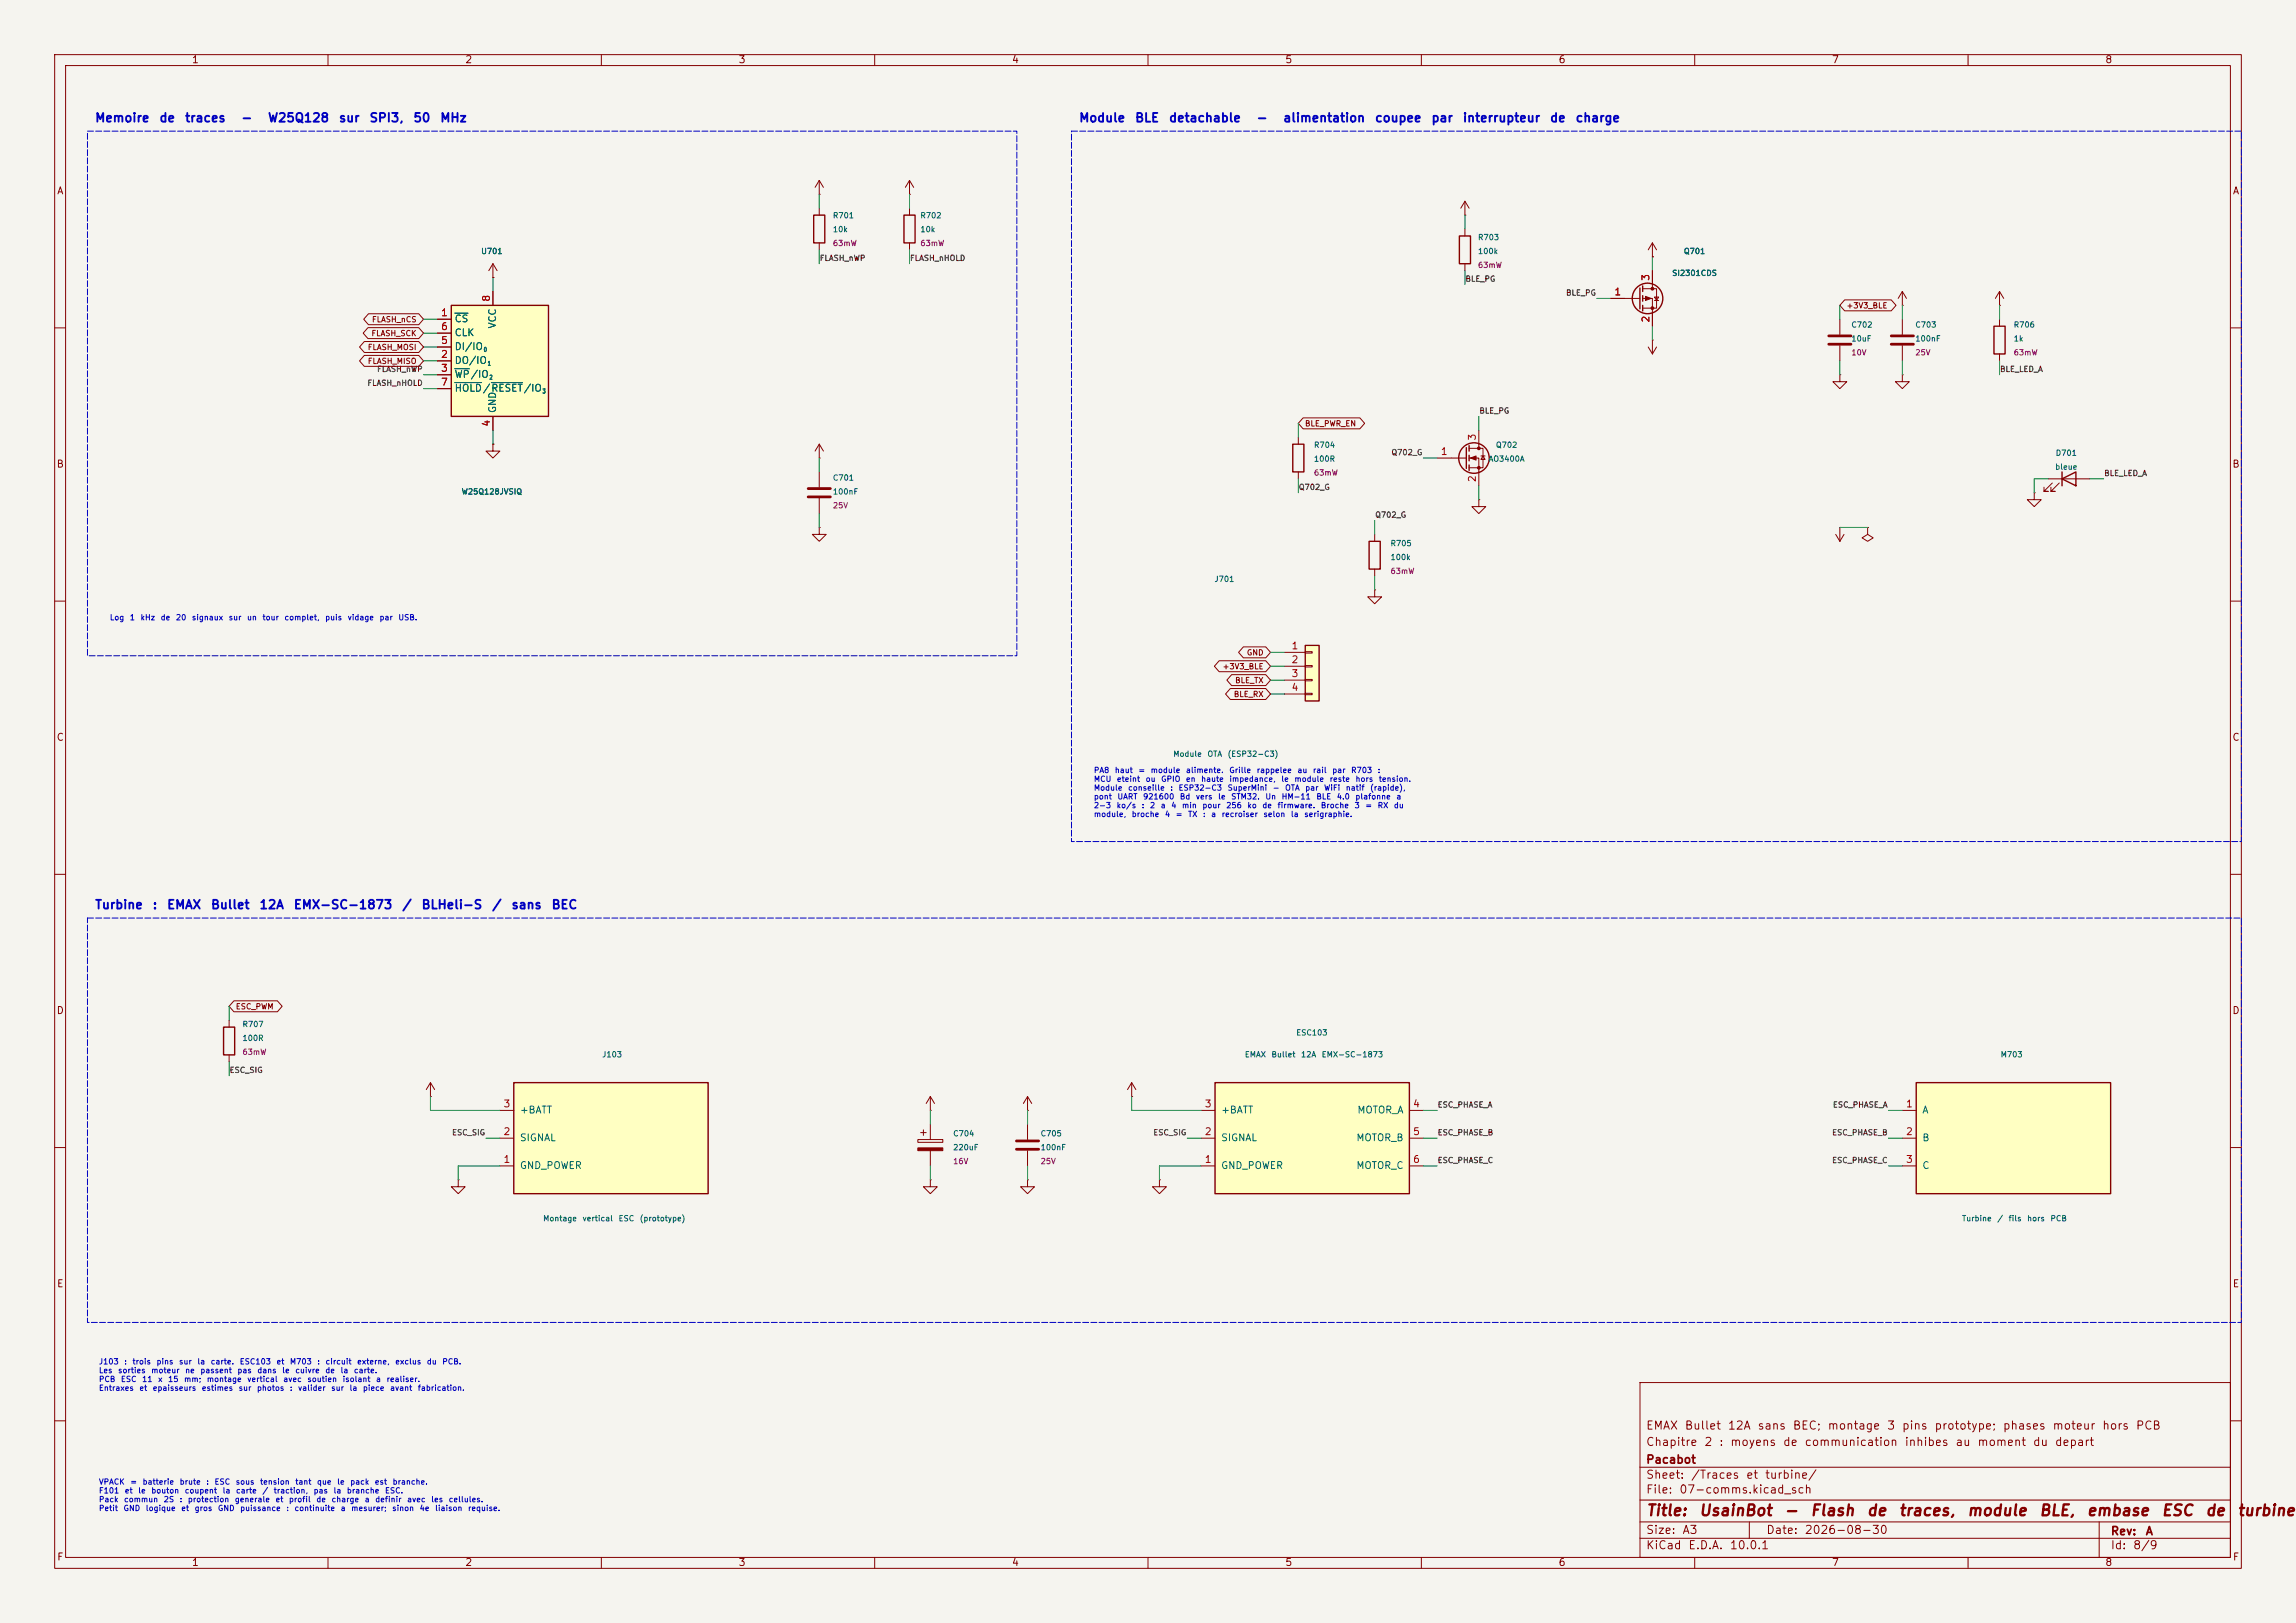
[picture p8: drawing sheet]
<svg xmlns="http://www.w3.org/2000/svg" width="420mm" height="297mm" viewBox="0 0 420 297" stroke-linecap="round" stroke-linejoin="round" font-family="sans-serif">
<defs><g id="words">
<g font-size="2" fill="#840000">
<text x="301" y="277.9">Title:</text>
<text x="310.6" y="277.9">UsainBot</text>
<text x="326.2" y="277.9">-</text>
<text x="331" y="277.9">Flash</text>
<text x="341.3" y="277.9">de</text>
<text x="347.2" y="277.9">traces,</text>
<text x="359.7" y="277.9">module</text>
<text x="372.9" y="277.9">BLE,</text>
<text x="381.6" y="277.9">embase</text>
<text x="395.2" y="277.9">ESC</text>
<text x="403.3" y="277.9">de</text>
<text x="409.1" y="277.9">turbine</text>
</g>
<g font-size="1.6" fill="#0000c2">
<text x="17.3" y="22.8">Memoire</text>
<text x="29" y="22.8">de</text>
<text x="33.7" y="22.8">traces</text>
<text x="44" y="22.8">-</text>
<text x="48.9" y="22.8">W25Q128</text>
<text x="61.9" y="22.8">sur</text>
<text x="67.5" y="22.8">SPI3,</text>
<text x="75.5" y="22.8">50</text>
<text x="80.4" y="22.8">MHz</text>
<text x="197.3" y="22.8">Module</text>
<text x="207.5" y="22.8">BLE</text>
<text x="213.7" y="22.8">detachable</text>
<text x="229.7" y="22.8">-</text>
<text x="234.6" y="22.8">alimentation</text>
<text x="251.4" y="22.8">coupee</text>
<text x="261.7" y="22.8">par</text>
<text x="267.5" y="22.8">interrupteur</text>
<text x="283.4" y="22.8">de</text>
<text x="288.1" y="22.8">charge</text>
<text x="17.3" y="166.7">Turbine</text>
<text x="27.8" y="166.7">:</text>
<text x="30.4" y="166.7">EMAX</text>
<text x="38.5" y="166.7">Bullet</text>
<text x="47.3" y="166.7">12A</text>
<text x="53.6" y="166.7">EMX-SC-1873</text>
<text x="73.5" y="166.7">/</text>
<text x="77" y="166.7">BLHeli-S</text>
<text x="89.9" y="166.7">/</text>
<text x="93.4" y="166.7">sans</text>
<text x="100.8" y="166.7">BEC</text>
</g>
<g font-size="1.5" fill="#840000">
<text x="301" y="262">EMAX</text>
<text x="308.1" y="262">Bullet</text>
<text x="315.9" y="262">12A</text>
<text x="321.4" y="262">sans</text>
<text x="327.8" y="262">BEC;</text>
<text x="334.2" y="262">montage</text>
<text x="345.1" y="262">3</text>
<text x="347.8" y="262">pins</text>
<text x="353.7" y="262">prototype;</text>
<text x="366.3" y="262">phases</text>
<text x="375.3" y="262">moteur</text>
<text x="384.4" y="262">hors</text>
<text x="390.6" y="262">PCB</text>
<text x="301" y="268.2">Pacabot</text>
<text x="301" y="265">Chapitre</text>
<text x="311.6" y="265">2</text>
<text x="314.4" y="265">:</text>
<text x="316.4" y="265">moyens</text>
<text x="326" y="265">de</text>
<text x="330" y="265">communication</text>
<text x="348.3" y="265">inhibes</text>
<text x="357.6" y="265">au</text>
<text x="361.6" y="265">moment</text>
<text x="371.8" y="265">du</text>
<text x="375.8" y="265">depart</text>
<text x="301" y="273.7">File:</text>
<text x="301" y="271">Sheet:</text>
<text x="307.1" y="273.7">07-comms.kicad_sch</text>
<text x="309.2" y="271">/Traces</text>
<text x="319.3" y="271">et</text>
<text x="322.7" y="271">turbine/</text>
<text x="301" y="281.1">Size:</text>
<text x="307.6" y="281.1">A3</text>
<text x="323" y="281.1">Date:</text>
<text x="330" y="281.1">2026-08-30</text>
<text x="386" y="281.3">Rev:</text>
<text x="392.4" y="281.3">A</text>
<text x="301" y="283.9">KiCad</text>
<text x="308.7" y="283.9">E.D.A.</text>
<text x="316.3" y="283.9">10.0.1</text>
<text x="386" y="283.9">Id:</text>
<text x="390.1" y="283.9">8/9</text>
</g>
<g font-size="1.3" fill="#840000">
<text x="35" y="11.9">1</text>
<text x="85" y="11.9">2</text>
<text x="135" y="11.9">3</text>
<text x="185" y="11.9">4</text>
<text x="235" y="11.9">5</text>
<text x="285" y="11.9">6</text>
<text x="335" y="11.9">7</text>
<text x="385" y="11.9">8</text>
<text x="10.3" y="35.9">A</text>
<text x="408.3" y="35.9">A</text>
<text x="10.3" y="85.9">B</text>
<text x="408.2" y="85.9">B</text>
<text x="10.3" y="135.9">C</text>
<text x="408.2" y="135.9">C</text>
<text x="10.3" y="185.9">D</text>
<text x="408.2" y="185.9">D</text>
<text x="10.3" y="235.9">E</text>
<text x="408.3" y="235.9">E</text>
<text x="10.3" y="285.9">F</text>
<text x="35" y="286.9">1</text>
<text x="85" y="286.9">2</text>
<text x="135" y="286.9">3</text>
<text x="185" y="286.9">4</text>
<text x="235" y="286.9">5</text>
<text x="285" y="286.9">6</text>
<text x="335" y="286.9">7</text>
<text x="385" y="286.9">8</text>
<text x="408.3" y="285.9">F</text>
</g>
<g font-size="1.3" fill="#a90000">
<text x="302" y="51.5" transform="rotate(-90 302 51.5)">3</text>
<text x="80.6" y="58.2">1</text>
<text x="89.9" y="55.3" transform="rotate(-90 89.9 55.3)">8</text>
<text x="295.2" y="54.4">1</text>
<text x="302" y="59.1" transform="rotate(-90 302 59.1)">2</text>
<text x="80.6" y="65.8">2</text>
<text x="80.6" y="63.2">5</text>
<text x="80.6" y="60.7">6</text>
<text x="80.6" y="68.3">3</text>
<text x="80.6" y="70.9">7</text>
<text x="89.9" y="78.2" transform="rotate(-90 89.9 78.2)">4</text>
<text x="263.5" y="83.6">1</text>
<text x="270.3" y="80.7" transform="rotate(-90 270.3 80.7)">3</text>
<text x="270.3" y="88.3" transform="rotate(-90 270.3 88.3)">2</text>
<text x="236.1" y="119.1">1</text>
<text x="236.1" y="121.7">2</text>
<text x="236.1" y="124.2">3</text>
<text x="236.1" y="126.7">4</text>
<text x="92" y="202.9">3</text>
<text x="220.3" y="202.9">3</text>
<text x="258.4" y="202.9">4</text>
<text x="348.5" y="202.9">1</text>
<text x="92" y="208">2</text>
<text x="220.3" y="208">2</text>
<text x="258.4" y="208">5</text>
<text x="348.5" y="208">2</text>
<text x="92" y="213.1">1</text>
<text x="220.3" y="213.1">1</text>
<text x="258.4" y="213.1">6</text>
<text x="348.5" y="213.1">3</text>
</g>
<g font-size="1.3" fill="#006464">
<text x="83.1" y="59.3">CS</text>
<text x="83.1" y="64.4">DI/IO</text>
<text x="83.1" y="61.8">CLK</text>
<text x="91" y="60.2" transform="rotate(-90 91 60.2)">VCC</text>
<text x="83.1" y="66.9">DO/IO</text>
<text x="83.1" y="69.4">WP/IO</text>
<text x="83.1" y="72">HOLD/RESET/IO</text>
<text x="91" y="75.7" transform="rotate(-90 91 75.7)">GND</text>
<text x="95" y="209.1">SIGNAL</text>
<text x="95" y="204.1">+BATT</text>
<text x="223.3" y="209.1">SIGNAL</text>
<text x="223.3" y="204.1">+BATT</text>
<text x="248" y="209.1">MOTOR_B</text>
<text x="248.2" y="204.1">MOTOR_A</text>
<text x="351.5" y="204.1">A</text>
<text x="351.5" y="209.1">B</text>
<text x="95" y="214.2">GND_POWER</text>
<text x="223.3" y="214.2">GND_POWER</text>
<text x="248" y="214.2">MOTOR_C</text>
<text x="351.5" y="214.2">C</text>
</g>
<g font-size="1" fill="#006464">
<text x="152.3" y="40.2">R701</text>
<text x="168.3" y="40.2">R702</text>
<text x="87.9" y="46.7">U701</text>
<text x="152.3" y="42.7">10k</text>
<text x="168.3" y="42.7">10k</text>
<text x="270.3" y="46.7">100k</text>
<text x="270.3" y="44.2">R703</text>
<text x="307.9" y="46.7">Q701</text>
<text x="305.8" y="50.7">SI2301CDS</text>
<text x="338.6" y="62.7">10uF</text>
<text x="338.6" y="60.2">C702</text>
<text x="350.3" y="62.7">100nF</text>
<text x="350.3" y="60.2">C703</text>
<text x="368.3" y="62.7">1k</text>
<text x="368.3" y="60.2">R706</text>
<text x="240.3" y="82.2">R704</text>
<text x="273.5" y="82.2">Q702</text>
<text x="375.9" y="83.6">D701</text>
<text x="152.3" y="88.2">C701</text>
<text x="240.3" y="84.7">100R</text>
<text x="272.2" y="84.7">AO3400A</text>
<text x="375.8" y="86.2">bleue</text>
<text x="84.3" y="90.7">W25Q128JVSIQ</text>
<text x="152.3" y="90.7">100nF</text>
<text x="254.3" y="100.2">R705</text>
<text x="222.1" y="106.7">J701</text>
<text x="254.3" y="102.7">100k</text>
<text x="214.5" y="138.7">Module</text>
<text x="220.8" y="138.7">OTA</text>
<text x="224.5" y="138.7">(ESP32-C3)</text>
<text x="44.3" y="188.2">R707</text>
<text x="44.3" y="190.7">100R</text>
<text x="237" y="189.7">ESC103</text>
<text x="110.1" y="193.7">J103</text>
<text x="227.6" y="193.7">EMAX</text>
<text x="232.5" y="193.7">Bullet</text>
<text x="237.9" y="193.7">12A</text>
<text x="241.7" y="193.7">EMX-SC-1873</text>
<text x="365.9" y="193.7">M703</text>
<text x="174.3" y="208.2">C704</text>
<text x="190.3" y="208.2">C705</text>
<text x="174.3" y="210.7">220uF</text>
<text x="190.3" y="210.7">100nF</text>
<text x="99.3" y="223.7">Montage</text>
<text x="106.5" y="223.7">vertical</text>
<text x="113.1" y="223.7">ESC</text>
<text x="116.9" y="223.7">(prototype)</text>
<text x="358.8" y="223.7">Turbine</text>
<text x="365.2" y="223.7">/</text>
<text x="367.3" y="223.7">fils</text>
<text x="370.7" y="223.7">hors</text>
<text x="375" y="223.7">PCB</text>
</g>
<g font-size="1" fill="#0f0f0f">
<text x="149.9" y="48">FLASH_nWP</text>
<text x="166.4" y="48">FLASH_nHOLD</text>
<text x="268" y="51.8">BLE_PG</text>
<text x="286.4" y="54.3">BLE_PG</text>
<text x="67.1" y="70.8">FLASH_nHOLD</text>
<text x="68.9" y="68.3">FLASH_nWP</text>
<text x="365.8" y="68.3">BLE_LED_A</text>
<text x="270.5" y="75.9">BLE_PG</text>
<text x="254.4" y="83.5">Q702_G</text>
<text x="237.5" y="89.9">Q702_G</text>
<text x="384.8" y="87.4">BLE_LED_A</text>
<text x="251.5" y="95">Q702_G</text>
<text x="41.9" y="196.6">ESC_SIG</text>
<text x="262.9" y="202.9">ESC_PHASE_A</text>
<text x="335.2" y="202.9">ESC_PHASE_A</text>
<text x="82.6" y="208">ESC_SIG</text>
<text x="210.9" y="208">ESC_SIG</text>
<text x="262.9" y="208">ESC_PHASE_B</text>
<text x="335" y="208">ESC_PHASE_B</text>
<text x="262.9" y="213.1">ESC_PHASE_C</text>
<text x="335" y="213.1">ESC_PHASE_C</text>
</g>
<g font-size="1" fill="#840084">
<text x="152.3" y="45.3">63mW</text>
<text x="168.3" y="45.3">63mW</text>
<text x="270.3" y="49.3">63mW</text>
<text x="338.6" y="65.3">10V</text>
<text x="350.3" y="65.3">25V</text>
<text x="368.3" y="65.3">63mW</text>
<text x="240.3" y="87.3">63mW</text>
<text x="152.3" y="93.3">25V</text>
<text x="254.3" y="105.3">63mW</text>
<text x="44.3" y="193.3">63mW</text>
<text x="174.3" y="213.3">16V</text>
<text x="190.3" y="213.3">25V</text>
</g>
<g font-size="1" fill="#840000">
<text x="67.9" y="59.2">FLASH_nCS</text>
<text x="337.7" y="56.7">+3V3_BLE</text>
<text x="67.2" y="64.3">FLASH_MOSI</text>
<text x="67.8" y="61.8">FLASH_SCK</text>
<text x="67.2" y="66.8">FLASH_MISO</text>
<text x="238.6" y="78.3">BLE_PWR_EN</text>
<text x="223.6" y="122.7">+3V3_BLE</text>
<text x="225.8" y="125.3">BLE_TX</text>
<text x="228" y="120.2">GND</text>
<text x="225.6" y="127.8">BLE_RX</text>
<text x="43" y="185">ESC_PWM</text>
</g>
<g font-size="1" fill="#0000c2">
<text x="20" y="113.7">Log</text>
<text x="23.6" y="113.7">1</text>
<text x="25.6" y="113.7">kHz</text>
<text x="29.3" y="113.7">de</text>
<text x="32.1" y="113.7">20</text>
<text x="35" y="113.7">signaux</text>
<text x="41.7" y="113.7">sur</text>
<text x="45.1" y="113.7">un</text>
<text x="47.9" y="113.7">tour</text>
<text x="51.9" y="113.7">complet,</text>
<text x="59.4" y="113.7">puis</text>
<text x="63.5" y="113.7">vidage</text>
<text x="69.3" y="113.7">par</text>
<text x="72.8" y="113.7">USB.</text>
<text x="200" y="141.7">PA8</text>
<text x="200" y="143.3">MCU</text>
<text x="203.8" y="141.7">haut</text>
<text x="204.2" y="143.3">eteint</text>
<text x="208.1" y="141.7">=</text>
<text x="209.5" y="143.3">ou</text>
<text x="210.4" y="141.7">module</text>
<text x="212.3" y="143.3">GPIO</text>
<text x="216.8" y="143.3">en</text>
<text x="216.8" y="141.7">alimente.</text>
<text x="219.6" y="143.3">haute</text>
<text x="224.8" y="141.7">Grille</text>
<text x="224.8" y="143.3">impedance,</text>
<text x="229.8" y="141.7">rappelee</text>
<text x="234.3" y="143.3">le</text>
<text x="236.7" y="143.3">module</text>
<text x="237.2" y="141.7">au</text>
<text x="240.1" y="141.7">rail</text>
<text x="243.1" y="143.3">reste</text>
<text x="243.6" y="141.7">par</text>
<text x="247" y="141.7">R703</text>
<text x="247.9" y="143.3">hors</text>
<text x="251.9" y="141.7">:</text>
<text x="252.1" y="143.3">tension.</text>
<text x="200" y="144.9">Module</text>
<text x="200" y="146.5">pont</text>
<text x="200" y="148.1">2-3</text>
<text x="200" y="149.8">module,</text>
<text x="204.2" y="148.1">ko/s</text>
<text x="204.3" y="146.5">UART</text>
<text x="206.3" y="144.9">conseille</text>
<text x="206.9" y="149.8">broche</text>
<text x="208.8" y="148.1">:</text>
<text x="209" y="146.5">921600</text>
<text x="210.2" y="148.1">2</text>
<text x="212.2" y="148.1">a</text>
<text x="213" y="149.8">4</text>
<text x="214" y="144.9">:</text>
<text x="214.1" y="148.1">4</text>
<text x="215" y="149.8">=</text>
<text x="215.5" y="144.9">ESP32-C3</text>
<text x="215.7" y="146.5">Bd</text>
<text x="216.1" y="148.1">min</text>
<text x="217.2" y="149.8">TX</text>
<text x="218.6" y="146.5">vers</text>
<text x="219.8" y="148.1">pour</text>
<text x="220" y="149.8">:</text>
<text x="221.4" y="149.8">a</text>
<text x="222.7" y="146.5">le</text>
<text x="223.4" y="149.8">recroiser</text>
<text x="224.2" y="148.1">256</text>
<text x="224.5" y="144.9">SuperMini</text>
<text x="225.1" y="146.5">STM32.</text>
<text x="228.1" y="148.1">ko</text>
<text x="230.8" y="148.1">de</text>
<text x="231" y="149.8">selon</text>
<text x="231.4" y="146.5">Un</text>
<text x="232.7" y="144.9">-</text>
<text x="233.6" y="148.1">firmware.</text>
<text x="234.3" y="146.5">HM-11</text>
<text x="235" y="144.9">OTA</text>
<text x="236" y="149.8">la</text>
<text x="238.5" y="149.8">serigraphie.</text>
<text x="238.7" y="144.9">par</text>
<text x="240.7" y="146.5">BLE</text>
<text x="241.5" y="148.1">Broche</text>
<text x="242.1" y="144.9">WiFi</text>
<text x="244.4" y="146.5">4.0</text>
<text x="246.1" y="144.9">natif</text>
<text x="247.7" y="148.1">3</text>
<text x="247.8" y="146.5">plafonne</text>
<text x="249.6" y="148.1">=</text>
<text x="250.5" y="144.9">(rapide),</text>
<text x="251.9" y="148.1">RX</text>
<text x="254.9" y="148.1">du</text>
<text x="255.3" y="146.5">a</text>
<text x="18" y="249.9">J103</text>
<text x="18" y="251.5">Les</text>
<text x="21.5" y="251.5">sorties</text>
<text x="22.6" y="249.9">:</text>
<text x="24.1" y="249.9">trois</text>
<text x="27.6" y="251.5">moteur</text>
<text x="28.5" y="249.9">pins</text>
<text x="32.6" y="249.9">sur</text>
<text x="33.8" y="251.5">ne</text>
<text x="36" y="249.9">la</text>
<text x="36.6" y="251.5">passent</text>
<text x="38.4" y="249.9">carte.</text>
<text x="43.3" y="251.5">pas</text>
<text x="43.8" y="249.9">ESC103</text>
<text x="47" y="251.5">dans</text>
<text x="50.5" y="249.9">et</text>
<text x="51.5" y="251.5">le</text>
<text x="52.9" y="249.9">M703</text>
<text x="53.9" y="251.5">cuivre</text>
<text x="58" y="249.9">:</text>
<text x="59.4" y="251.5">de</text>
<text x="59.4" y="249.9">circuit</text>
<text x="62.2" y="251.5">la</text>
<text x="64.6" y="251.5">carte.</text>
<text x="65.2" y="249.9">externe,</text>
<text x="72.2" y="249.9">exclus</text>
<text x="78" y="249.9">du</text>
<text x="80.8" y="249.9">PCB.</text>
<text x="18" y="253.1">PCB</text>
<text x="18" y="254.7">Entraxes</text>
<text x="22" y="253.1">ESC</text>
<text x="25.4" y="254.7">et</text>
<text x="25.9" y="253.1">11</text>
<text x="27.8" y="254.7">epaisseurs</text>
<text x="28.8" y="253.1">x</text>
<text x="30.6" y="253.1">15</text>
<text x="33.6" y="253.1">mm;</text>
<text x="36.8" y="254.7">estimes</text>
<text x="37.7" y="253.1">montage</text>
<text x="43.6" y="254.7">sur</text>
<text x="45.1" y="253.1">vertical</text>
<text x="46.9" y="254.7">photos</text>
<text x="51.7" y="253.1">avec</text>
<text x="52.9" y="254.7">:</text>
<text x="54.4" y="254.7">valider</text>
<text x="56.1" y="253.1">soutien</text>
<text x="60.5" y="254.7">sur</text>
<text x="62.6" y="253.1">isolant</text>
<text x="63.8" y="254.7">la</text>
<text x="66.3" y="254.7">piece</text>
<text x="68.7" y="253.1">a</text>
<text x="70.6" y="253.1">realiser.</text>
<text x="71.3" y="254.7">avant</text>
<text x="76.3" y="254.7">fabrication.</text>
<text x="18" y="271.9">VPACK</text>
<text x="18" y="273.5">F101</text>
<text x="18" y="275.1">Pack</text>
<text x="22.6" y="275.1">commun</text>
<text x="22.7" y="273.5">et</text>
<text x="23.7" y="271.9">=</text>
<text x="25.2" y="273.5">le</text>
<text x="26" y="271.9">batterie</text>
<text x="27.6" y="273.5">bouton</text>
<text x="29.8" y="275.1">2S</text>
<text x="32.8" y="271.9">brute</text>
<text x="32.8" y="275.1">:</text>
<text x="33.7" y="273.5">coupent</text>
<text x="34.3" y="275.1">protection</text>
<text x="37.6" y="271.9">:</text>
<text x="39.1" y="271.9">ESC</text>
<text x="40.6" y="273.5">la</text>
<text x="42.9" y="275.1">generale</text>
<text x="43" y="271.9">sous</text>
<text x="43.1" y="273.5">carte</text>
<text x="47.5" y="271.9">tension</text>
<text x="47.9" y="273.5">/</text>
<text x="50" y="273.5">traction,</text>
<text x="50.3" y="275.1">et</text>
<text x="52.8" y="275.1">profil</text>
<text x="53.9" y="271.9">tant</text>
<text x="57.3" y="273.5">pas</text>
<text x="57.8" y="275.1">de</text>
<text x="57.9" y="271.9">que</text>
<text x="60.6" y="275.1">charge</text>
<text x="60.9" y="273.5">la</text>
<text x="61.6" y="271.9">le</text>
<text x="63.4" y="273.5">branche</text>
<text x="64" y="271.9">pack</text>
<text x="66.6" y="275.1">a</text>
<text x="68.5" y="271.9">est</text>
<text x="68.5" y="275.1">definir</text>
<text x="70.3" y="273.5">ESC.</text>
<text x="71.7" y="271.9">branche.</text>
<text x="74.4" y="275.1">avec</text>
<text x="78.8" y="275.1">les</text>
<text x="82" y="275.1">cellules.</text>
<text x="18" y="276.7">Petit</text>
<text x="22.5" y="276.7">GND</text>
<text x="26.6" y="276.7">logique</text>
<text x="33.1" y="276.7">et</text>
<text x="35.5" y="276.7">gros</text>
<text x="39.8" y="276.7">GND</text>
<text x="43.8" y="276.7">puissance</text>
<text x="52.3" y="276.7">:</text>
<text x="53.8" y="276.7">continuite</text>
<text x="62.2" y="276.7">a</text>
<text x="64.1" y="276.7">mesurer;</text>
<text x="71.6" y="276.7">sinon</text>
<text x="76.7" y="276.7">4e</text>
<text x="79.5" y="276.7">liaison</text>
<text x="85.5" y="276.7">requise.</text>
</g>
<g font-size=".8" fill="#006464">
<text x="88.4" y="64.6">0</text>
<text x="89.1" y="67.1">1</text>
<text x="89.5" y="69.6">2</text>
<text x="99.2" y="72.2">3</text>
</g>
</g></defs>
<path d="M0 0h420v297h-420z" fill="#f5f4ef" stroke="#f5f4ef" stroke-width=".18"/>
<g fill="none" stroke="#840000" stroke-width=".18">
<path d="M10 10h400v277h-400zM12 12h396v273h-396zM60 10v2M110 10v2M160 10v2M210 10v2M260 10v2M310 10v2M360 10v2M294.6 54.6h5.4M300.5 52.8h2.5v3.6h-2.5M300.5 54.6h1.8v5.1"/>
<path d="M302.3 49.5v3.3M302.6 54.4h.8l-.4 .6zM302.6 55h.8M336.5 58.4v2.8M348 55.9h.1M348 53.3l-.8 1.3M348 53.3l.7 1.3M348 53.3v2.6M365.8 55.9h.1M365.8 53.3l-.8 1.3M365.8 53.3l.7 1.3M365.8 53.3v2.6"/>
<path d="M365.8 58.4v1.3M10 60h2M336.5 68.6v1.3h1.3l-1.3 1.2-1.2-1.2h1.2M336.5 68.6h.1M336.5 63.2v2.8M348 68.6v1.3h1.2l-1.2 1.2-1.3-1.2h1.3M348 68.6h.1M365.8 64.8v1.2M408 60h2M149.9 83.8h.1M149.9 81.3l-.8 1.3M149.9 81.3l.7 1.3"/>
<path d="M149.9 81.3v2.5M335.8 97.8l.7 1.3M336.5 96.5h.1M336.5 96.5v2.6M337.3 97.8l-.8 1.3M341.6 96.5v1.3l1 .6-1 .7-1-.7 1-.6M341.6 96.5h.1M372.1 90.2v1.2h1.3l-1.3 1.3-1.3-1.3h1.3M372.1 90.2h.1M374.6 87.6h7.7M375.4 88.4l-1.5 1.5h.7h-.7v-.7M376.7 88.4l-1.5 1.5h.7h-.7v-.7"/>
<path d="M10 110h2M408 110h2M10 160h2M408 160h2M10 210h2M83.8 215.9v1.3h1.3l-1.3 1.2-1.3-1.2h1.3M83.8 215.9h.1M170.2 215.9v1.3h1.2l-1.2 1.2-1.3-1.2h1.3M170.2 215.9h.1M408 210h2M300 253h108v32h-108zM10 260h2"/>
<path d="M300 278.5h108M300 274.5h108M300 268.5h108M320 278.5v3M384 278.5v6.5M408 260h2M60 285v2M110 285v2M160 285v2M210 285v2M260 285v2M300 281.5h108"/>
<path d="M310 285v2M360 285v2"/>
</g>
<g fill="none" stroke="#840000" stroke-width=".25">
<path d="M300 52.7v3.8M300.5 52.3v1M300.5 54.1v1M300.5 55.9v1M364.7 59.7h2.1v5.1h-2.1zM377.2 87.6l2.5-1.2v2.5zM377.2 86.4v2.5"/>
<circle cx="301.4" cy="54.6" r="2.79"/>
</g>
<path d="M334.5 61.5h4.1M334.5 63h4.1" fill="none" stroke="#840000" stroke-width=".51"/>
<g fill="#840000" stroke="#840000" stroke-width=".18">
<path d="M301 54.2l1 .4-1 .4z"/>
<circle cx="302.3" cy="52.8" r=".25"/>
<circle cx="302.3" cy="56.4" r=".25"/>
</g>
<path d="M82.5 55.9h17.8v20.3h-17.8z" fill="#ffffc2"/>
<path d="M148.8 39.4h2.1v5.1h-2.1zM165.4 39.4h2v5.1h-2zM82.5 55.9h17.8v20.3h-17.8zM267 43.2h2v5.1h-2zM236.5 81.3h2v5.1h-2zM250.4 99.1h2.1v5h-2.1z" fill="none" stroke="#840000" stroke-width=".25"/>
<g fill="none" stroke="#840000" stroke-width=".18">
<path d="M149.9 35.6h.1M149.9 33v2.6M149.9 38.1v1.3M149.9 33l-.8 1.3M149.9 33l.7 1.3M166.4 35.6h.1M166.4 33l-.8 1.3M166.4 33l.7 1.3M166.4 33v2.6M166.4 38.1v1.3M268 39.4h.1M268 36.8l-.8 1.3"/>
<path d="M268 36.8l.7 1.3M268 36.8v2.6M80 58.4h2.5M90.2 50.8h.1M90.2 48.3v2.5M90.2 53.3v2.6M90.2 48.3l-.8 1.2M90.2 48.3l.7 1.2M149.9 44.5v1.2M166.4 44.5v1.2M268 41.9v1.3M268 48.3v1.2"/>
<path d="M302.3 47h.1M302.3 44.5v2.5M302.3 44.5l-.8 1.2M302.3 44.5l.7 1.2M348 58.4v2.8M80 66h2.5M80 68.6h2.5M80 63.5h2.5M80 61h2.5M80 71.1h2.5M90.2 76.2v2.5M301.5 63.5l.8 1.3"/>
<path d="M302.3 62.2h.1M302.3 62.2v2.6M303 63.5l-.7 1.3M348 63.2v2.8M90.2 81.3v1.3h1.2l-1.2 1.2-1.3-1.2h1.3M90.2 81.3h.1M149.9 96.5v1.3h1.2l-1.2 1.3-1.3-1.3h1.3M149.9 96.5h.1M237.5 80v1.3M237.5 86.4v1.2M251.5 97.8v1.3M251.5 104.1v1.3"/>
<path d="M78.7 198.1l-.7 1.3M78.7 198.1l.8 1.3M78.7 198.1v2.6M78.7 200.7h.1M167.9 208.5h4.6v.5h-4.6zM168.4 207.3h1M168.9 206.8v1M170.2 205.7v2.8M170.2 210.6v2.8M188 205.7v2.8M188 210.6v2.8"/>
</g>
<path d="M83.2 57.3h2.4M83.2 67.5h2.7M83.2 70h4.9M89.9 70h5.7" fill="none" stroke="#006464" stroke-width=".18"/>
<path d="M167.9 210.1h4.6v.5h-4.6z" fill="#840000" stroke="#840000" stroke-width=".18"/>
<path d="M345.9 61.5h4.1M345.9 63h4.1M185.9 208.8h4.1M185.9 210.3h4.1" fill="none" stroke="#840000" stroke-width=".51"/>
<path d="M222.2 198.1h35.6v20.3h-35.6z" fill="#ffffc2"/>
<path d="M222.2 198.1h35.6v20.3h-35.6z" fill="none" stroke="#840000" stroke-width=".25"/>
<path d="M149.9 86.4v2.8M149.9 91.2v2.8M207 198.1l-.8 1.3M207 198.1l.8 1.3M207 198.1v2.6M207 200.7h.1M219.7 213.4h2.5M219.7 208.3h2.5M219.7 203.2h2.5M257.8 213.4h2.5M257.8 208.3h2.5M257.8 203.2h2.5" fill="none" stroke="#840000" stroke-width=".18"/>
<path d="M147.8 89.4h4.1M147.8 90.9h4.1" fill="none" stroke="#840000" stroke-width=".51"/>
<path d="M238.8 118.1h2.5v10.2h-2.5z" fill="#ffffc2"/>
<g fill="none" stroke="#840000" stroke-width=".25">
<path d="M268.2 81.9v3.8M268.7 81.5v1.1M268.7 83.3v1M268.7 85.1v1M238.8 118.1h2.5v10.2h-2.5z"/>
<circle cx="269.6" cy="83.8" r="2.79"/>
</g>
<g fill="none" stroke="#840000" stroke-width=".18">
<path d="M270.5 78.7v3.3M262.9 83.8h5.3M268.7 82h2.6v3.6h-2.6M268.7 83.8h1.8v5.1M270.9 83.4h.8M271.3 83.4l.4 .7h-.8zM234.9 119.4h3.9M238.8 119.3h1.2v.2h-1.2zM234.9 121.9h3.9M234.9 124.5h3.9M234.9 127h3.9M238.8 121.8h1.2v.2h-1.2z"/>
<path d="M238.8 124.3h1.2v.3h-1.2zM238.8 126.9h1.2v.2h-1.2z"/>
</g>
<g fill="#840000" stroke="#840000" stroke-width=".18">
<path d="M269 83.8l1-.4v.8z"/>
<circle cx="270.5" cy="82" r=".25"/>
<circle cx="270.5" cy="85.6" r=".25"/>
</g>
<path d="M350.5 198.1h35.6v20.3h-35.6z" fill="#ffffc2"/>
<path d="M40.9 188h2v5h-2zM350.5 198.1h35.6v20.3h-35.6z" fill="none" stroke="#840000" stroke-width=".25"/>
<g fill="none" stroke="#840000" stroke-width=".18">
<path d="M270.5 91.4v1.3h1.3l-1.3 1.3-1.3-1.3h1.3M270.5 91.4h.1M251.5 108v1.2h1.2l-1.2 1.3-1.3-1.3h1.3M251.5 108h.1M41.9 186.7v1.3M41.9 193v1.3M170.2 203.2h.1M170.2 200.7l-.8 1.2M170.2 200.7l.7 1.2M170.2 200.7v2.5M188 215.9v1.3h1.2l-1.2 1.2-1.3-1.2h1.3M188 215.9h.1"/>
<path d="M188 203.2h.1M188 200.7l-.8 1.2M188 200.7l.7 1.2M188 200.7v2.5M212.1 215.9v1.3h1.3l-1.3 1.2-1.3-1.2h1.3M212.1 215.9h.1M348 203.2h2.5M348 208.3h2.5M348 213.4h2.5"/>
</g>
<path d="M94 198.1h35.5v20.3h-35.5z" fill="#ffffc2"/>
<path d="M94 198.1h35.5v20.3h-35.5z" fill="none" stroke="#840000" stroke-width=".25"/>
<g fill="none" stroke="#840000" stroke-width=".18">
<path d="M67.3 60h9.3l.9 1-.9 1h-9.3l-.9-1zM67.4 57.4h9.2l.9 1-.9 1h-9.2l-.9-1zM80 58.4h2.5M90.2 50.8h.1M90.2 53.3v2.6M294.6 54.6h2.6M302.3 47h.1M302.3 49.5v2.6M302.3 57.2v2.5M337.4 54.9h8.6l.8 1-.8 1h-8.6l-.9-1zM66.6 62.5h10l.9 1-.9 1h-10l-.8-1zM66.6 65h10l.9 1-.9 1h-10l-.8-1z"/>
<path d="M80 66h2.5M80 68.6h2.5M80 63.5h2.5M80 61h2.5M80 71.1h2.5M90.2 76.2v2.5M238.4 76.5h10.3l.9 1-.9 1h-10.3l-.9-1zM90.2 81.3h.1M227.4 118.4h4.1l.9 1-.9 1h-4.1l-.8-1zM223 120.9h8.5l.9 1-.9 1h-8.5l-.9-1zM225.1 126h6.4l.9 1-.9 1h-6.4l-.9-1zM225.3 123.5h6.2l.9 1-.9 1h-6.2l-.9-1z"/>
<path d="M42.8 183.1h7.9l.9 1.1-.9 1h-7.9l-.9-1zM91.4 213.4h2.6M91.4 208.3h2.6M91.4 203.2h2.6"/>
</g>
<g fill="none" stroke="#009600" stroke-width=".18">
<path d="M149.9 35.6v2.5M166.4 35.6v2.5M268 39.4v2.5M77.5 58.4h2.5M90.2 50.8v2.5M149.9 45.7v2.6M166.4 45.7v2.6M268 49.5v2.6M292.1 54.6h2.5M302.3 47v2.5M302.3 59.7v2.5M336.5 55.9v2.5"/>
<path d="M348 55.9v2.5M365.8 55.9v2.5M77.5 71.1h2.5M77.5 63.5h2.5M77.5 68.6h2.5M77.5 66h2.5M77.5 61h2.5M90.2 78.7v2.6M237.5 77.5v2.5M270.5 76.2v2.5M336.5 66v2.6M348 66v2.6"/>
<path d="M365.8 66v2.6M149.9 83.8v2.6M149.9 94v2.5M237.5 87.6v2.6M251.5 95.3v2.5M260.3 83.8h2.6M270.5 88.9v2.5M336.5 96.5h5.1M374.6 87.6h-2.5v2.6M382.3 87.6h2.5M232.4 119.4h2.5M251.5 105.4v2.6"/>
<path d="M232.4 124.5h2.5M232.4 121.9h2.5M232.4 127h2.5M41.9 184.2v2.5M41.9 194.3v2.6M78.7 200.7v2.5h12.7M88.9 208.3h2.5M91.4 213.4h-7.6v2.5M170.2 203.2v2.5M170.2 213.4v2.5M188 203.2v2.5M188 213.4v2.5"/>
<path d="M207 200.7v2.5h12.7M217.2 208.3h2.5M219.7 213.4h-7.6v2.5M260.3 208.3h2.6M260.3 203.2h2.6M260.3 213.4h2.6M345.4 208.3h2.6M345.4 203.2h2.6M345.4 213.4h2.6"/>
</g>
<path d="M16 24h170v96h-170zM196 24h214v130h-214zM16 168h394v74h-394z" fill="none" stroke="#0000c2" stroke-width=".18" stroke-dasharray="1.1 .4"/>
<path d="M83.2 57.3h2.4M83.2 67.5h2.7M83.2 70h4.9M89.9 70h5.7" fill="none" stroke="#006464" stroke-width=".18"/>
<use href="#words"/>
</svg>
